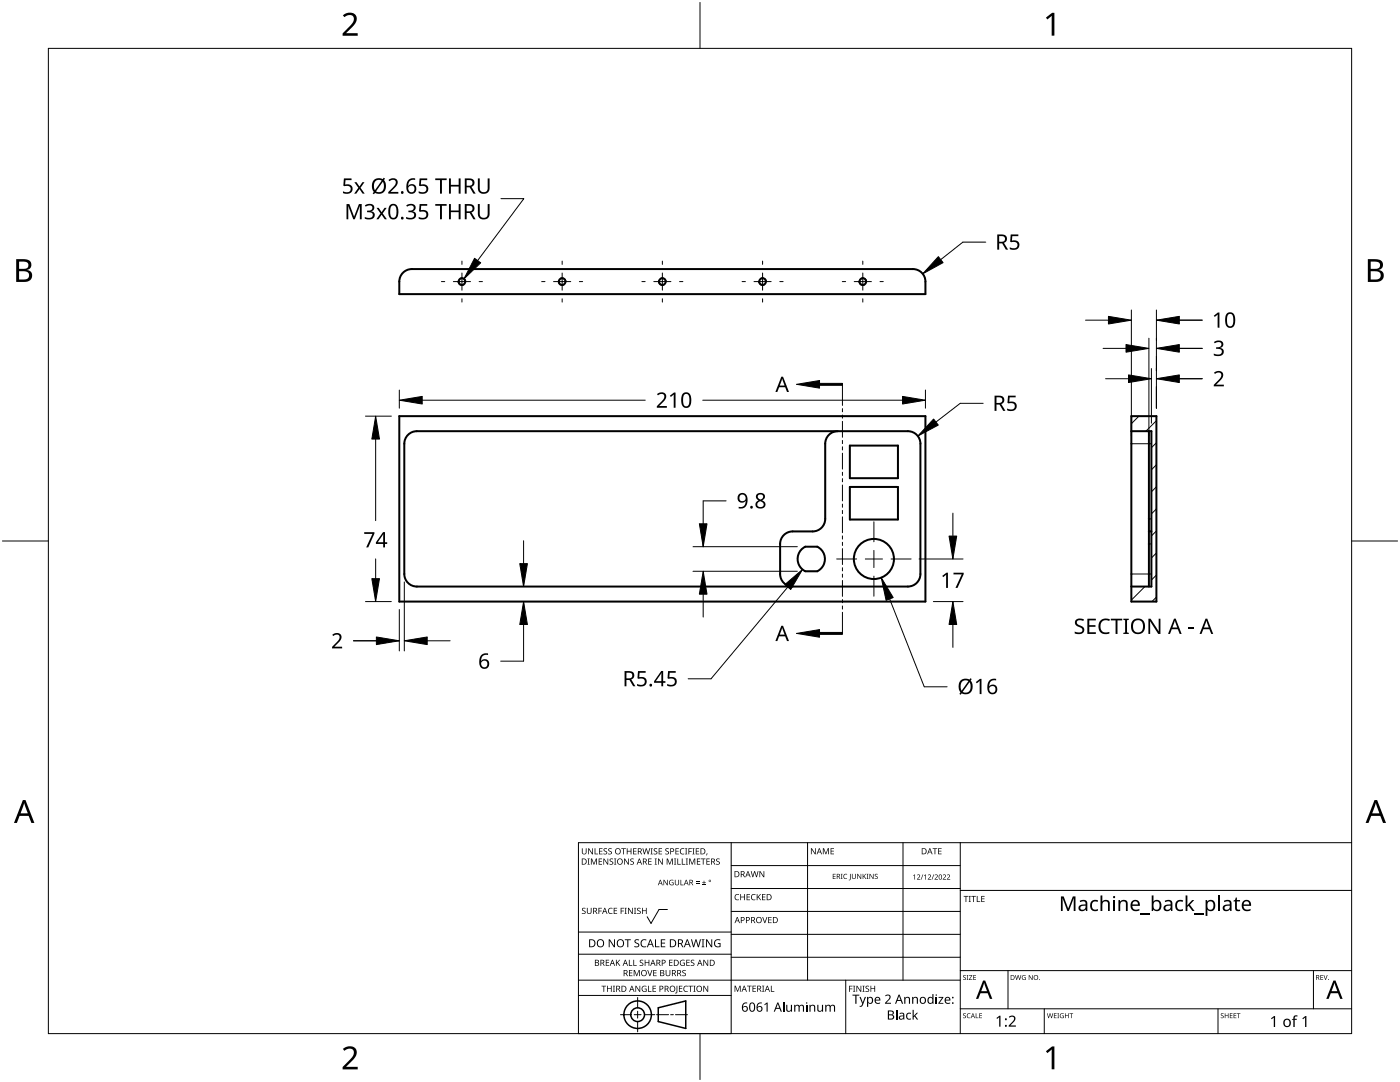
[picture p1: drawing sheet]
<svg xmlns="http://www.w3.org/2000/svg" width="279mm" height="216mm" viewBox="0 0 279 216" stroke-linecap="round" stroke-linejoin="round" font-family="sans-serif">
<g fill="none" stroke="#000" stroke-width=".4">
<path d="M80.2 54.6a2.5 2.5 0 0 1 2-.9h100a2.5 2.5 0 0 1 2.5 2.5v2.5h-105l.1-3.1zM79.7 83h105v37h-105zM81.2 87a2.5 2.5 0 0 1 2-1h98a2.5 2.5 0 0 1 2.5 2.5v26a2.5 2.5 0 0 1-2.5 2.5h-98a2.5 2.5 0 0 1-2.5-2.5v-26l.1-.5zM167.2 86a2.5 2.5 0 0 0-2.5 2.5v15a2.5 2.5 0 0 1-2.5 2.5h-4a2.5 2.5 0 0 0-2.5 2.5v6a2.5 2.5 0 0 0 2.5 2.5M169.6 88.9h9.6v6.5h-9.6zM169.6 97.2h9.6v6.5h-9.6zM225.8 86h4v31h-4M225.8 83h5v37h-5zM229.3 86v31M160.2 109.4l.5-.3h2.4a2.72 2.72 0 0 1 1.5 2.4 2.72 2.72 0 0 1-1.5 2.5h-2.4a2.73 2.73 0 0 1-.5-4.6zM229.3 106h.5"/>
<circle cx="92.2" cy="56.2" r=".66"/>
<circle cx="112.2" cy="56.2" r=".66"/>
<circle cx="132.2" cy="56.2" r=".66"/>
<circle cx="152.2" cy="56.2" r=".66"/>
<circle cx="172.2" cy="56.2" r=".66"/>
<circle cx="174.4" cy="111.5" r="4"/>
</g>
<path d="M91.4 56.2a.75 .75 0 0 0 1.2 .6M91.8 55.5a.75 .75 0 0 1 1.1 .7M111.4 56.2a.75 .75 0 0 0 1.2 .6M111.8 55.5a.75 .75 0 0 1 1.1 .7M131.4 56.2a.75 .75 0 0 0 1.2 .6M131.8 55.5a.75 .75 0 0 1 1.1 .7M151.4 56.2a.75 .75 0 0 0 1.2 .6M151.8 55.5a.75 .75 0 0 1 1.1 .7M171.4 56.2a.75 .75 0 0 0 1.2 .6M171.8 55.5a.75 .75 0 0 1 1.1 .7" fill="none" stroke="#000" stroke-width=".2"/>
<path d="M227.3 83l-1.5 1.5M230.8 83.9l-2.1 2.1M230.8 88.3l-1 1M230.8 92.7l-1 1M230.8 97.1l-1 1M228.5 117l-2.7 2.7M230.8 101.5l-1 1M230.8 105.9l-1 1M230.8 110.3l-1 1M230.8 114.7l-1 1M230.8 119.1l-.9 .9" fill="none" stroke="#000" stroke-width=".2"/>
<path d="M225.8 88.5h4M225.8 114.5h4M229.3 103.5h.5M229.3 108.5h.5" fill="none" stroke="#000" stroke-width=".2"/>
<path d="M9.7 9.7h260v196.5h-260z" fill="none" stroke="#000" stroke-width=".2"/>
<path d="M139.7 .5v9.2M.5 108h9.2M269.7 108h9.2M139.7 206.2v9.2" fill="none" stroke="#000" stroke-width=".2"/>
<g fill="#000">
<path d="M68.4 3.1a1.64 1.64 0 0 1 2.8 .4 2.52 2.52 0 0 1-1.2 2.2l-.9 .9h2.3v.5h-3v-.4l1.2-1.2a1.95 1.95 0 0 0 .9-2.2 1.23 1.23 0 0 0-1.8 .1zM208.7 3.5l1.3-.9h.4v4.5h-.5v-4l-.9 .8zM68.4 209.3a1.64 1.64 0 0 1 2.8 .4 2.52 2.52 0 0 1-1.2 2.2l-.9 1h2.3v.5h-3v-.5l1.2-1.2a1.95 1.95 0 0 0 .9-2.1 1.23 1.23 0 0 0-1.8 .1zM208.7 209.8l1.3-1h.4v4.6h-.5v-4l-.9 .7z"/>
<path d="M3.2 51.7h1.3a1.28 1.28 0 0 1 1.7 1.3 1.04 1.04 0 0 1-.8 .9 1.23 1.23 0 0 1 1 1.5 1.23 1.23 0 0 1-1.6 .9h-1.6zM3.8 54.1v1.7h.9a.86 .86 0 0 0 1.1-.9 .86 .86 0 0 0-1.1-.8zM3.8 52.2v1.4h.8a.78 .78 0 0 0 1.1-.7 .78 .78 0 0 0-1.1-.7z"/>
<path d="M273 51.7h1.3a1.28 1.28 0 0 1 1.7 1.3 1.04 1.04 0 0 1-.9 .9 1.23 1.23 0 0 1 1 1.5 1.23 1.23 0 0 1-1.5 .9h-1.6zM273.6 54.1v1.7h.9a.86 .86 0 0 0 1.1-.9 .86 .86 0 0 0-1.2-.8zM273.6 52.2v1.4h.8a.78 .78 0 0 0 1-.7 .78 .78 0 0 0-1.1-.7z"/>
<path d="M4.6 159.6h.5l1.8 4.6h-.6l-.6-1.4h-1.8l-.5 1.4h-.6zM4.8 160.2l-.7 2.1h1.4z"/>
<path d="M274.3 159.6h.5l1.8 4.6h-.6l-.5-1.4h-1.8l-.6 1.4h-.6zM274.6 160.2l-.7 2.1h1.4z"/>
</g>
<g fill="none" stroke="#000" stroke-width=".2">
<path d="M145.9 168.1v38.1h-30.5v-38.1h154.3M145.9 172.7h45.7M145.9 177.3h45.7M161.2 168.1v27.5M180.2 168.1v27.5M191.6 168.1v38.1M191.6 177.7h78.1M115.4 198.6h30.5M115.4 195.6h76.2M115.4 190.4h30.5M115.4 186h30.5M127.3 199v2.1"/>
<path d="M133.2 181.5h-1.7l-1.6 2.8-.7-1.4M145.9 181.9h45.7M145.9 186.4h45.7M145.9 191h45.7M168.8 195.6v10.6M191.6 193.7h78.1M201.2 193.7v7.6M262.1 193.7v7.6M123.8 202.5h2.1M126.6 202.5h1.3M127.3 201.8v1.4M127.3 203.8v2.1"/>
<path d="M128.6 202.5h2.1M131 202.5h2.4M133.8 202.5h.6M134.8 202.5h2.4M191.6 201.3h78.1M208.4 201.3v4.9M243.1 201.3v4.9"/>
</g>
<g fill="#000">
<path d="M116.1 169.3h.2v.8a.32 .32 0 0 0 .3 .3 .32 .32 0 0 0 .3-.3v-.8h.2v.8a.47 .47 0 0 1-.5 .4 .47 .47 0 0 1-.5-.5zM117.3 171.3h.4l-.1 .1v1l.1 .1h-.4l.1-.1v-1zM117.4 169.3h.2l.6 1v-1h.1v1.2h-.1l-.7-1v1h-.1zM117.9 171.3h.3l.3 1 .4-1h.2v1.2h-.1v-1l-.4 1h-.1l-.4-1v1h-.2zM118.7 169.3h.1v1h.6v.2h-.7zM119.5 171.3h.7v.1h-.6v.4h.5v.2h-.5v.4h.6v.1h-.7zM119.6 169.3h.6v.1h-.5v.4h.5v.1h-.5v.4h.5v.2h-.6zM120.5 169.4l.4-.1h.3l-.1 .1a.25 .25 0 0 0-.4-.1 .25 .25 0 0 0 0 .4 .4 .4 0 0 1 .5 .3 .4 .4 0 0 1-.3 .5 .4 .4 0 0 1-.5-.2h.2a.27 .27 0 0 0 .4-.1 .27 .27 0 0 0-.3-.3l-.2-.2zM120.4 171.3h.2l.6 1v-1h.2v1.2h-.2l-.6-1v1h-.2zM121.4 169.4l.5-.1h.2v.1a.25 .25 0 0 0-.4-.1 .25 .25 0 0 0 0 .4 .4 .4 0 0 1 .4 .3 .4 .4 0 0 1-.2 .5 .4 .4 0 0 1-.5-.2h.1a.27 .27 0 0 0 .5-.1 .27 .27 0 0 0-.4-.3l-.2-.2zM121.7 171.4l.4-.1 .3 .1-.1 .1a.25 .25 0 0 0-.4-.1 .25 .25 0 0 0 0 .4 .4 .4 0 0 1 .5 .3 .4 .4 0 0 1-.3 .5 .4 .4 0 0 1-.5-.3l.2 .1a.27 .27 0 0 0 .4-.2 .27 .27 0 0 0-.3-.3l-.2-.2zM122.5 171.3h.5l-.2 .1v1l.2 .1h-.5l.2-.1v-1z"/>
<path d="M124 169.3h.9v.1h-.4v1.1h-.1v-1.1h-.4zM124.6 171.3h.1l.7 1v-1h.1v1.2h-.2l-.6-1v1h-.1zM125.1 169.3h.1v.5h.7v-.5h.1v1.2h-.1v-.6h-.7v.6h-.1zM125.8 171.4l.5-.1 .2 .1v.1a.25 .25 0 0 0-.4-.1 .25 .25 0 0 0 0 .4 .4 .4 0 0 1 .4 .3 .4 .4 0 0 1-.2 .5 .4 .4 0 0 1-.5-.3l.1 .1a.27 .27 0 0 0 .5-.2 .27 .27 0 0 0-.4-.3l-.2-.2zM126.4 169.3h.6v.1h-.5v.4h.5v.1h-.5v.4h.5v.2h-.6zM128.2 169.3h.2l.2 1 .3-1h.2l.2 1 .3-1h.1l-.3 1.2h-.1l-.3-1.1-.3 1.1h-.2zM129.4 171.3h.6v.1h-.5v.4h.5v.2h-.5v.4h.5v.1h-.6zM129.8 169.3h.5l-.2 .1v1l.2 .1h-.5l.2-.1v-1zM130.7 171.3h.4l-.1 .1v1l.1 .1h-.4l.1-.1v-1zM130.5 169.4l.4-.1h.3l-.1 .1a.25 .25 0 0 0-.4-.1 .25 .25 0 0 0 0 .4 .4 .4 0 0 1 .5 .3 .4 .4 0 0 1-.3 .5 .4 .4 0 0 1-.5-.2h.2a.27 .27 0 0 0 .4-.1 .27 .27 0 0 0-.3-.3l-.2-.2zM131.4 169.3h.7v.1h-.5v.4h.5v.1h-.5v.4h.5v.2h-.7zM131.3 171.3h.2l.7 1-.1-1h.2v1.2h-.2l-.6-1v1h-.2z"/>
<path d="M132.4 175.6h.2l.6 .9v-.9h.1v1h-.2l-.6-.9v.9h-.1zM132.8 169.4l.4-.1h.3l-.1 .1a.25 .25 0 0 0-.3-.1 .25 .25 0 0 0 0 .4 .4 .4 0 0 1 .4 .3 .4 .4 0 0 1-.3 .5 .4 .4 0 0 1-.4-.2h.1a.27 .27 0 0 0 .5-.1 .27 .27 0 0 0-.4-.3l-.2-.2zM133.1 171.3h.2l.4 1 .4-1h.2v1.2h-.2v-1l-.4 1h-.1l-.4-1v1h-.1zM133.7 175.7l.5-.2 .2 .1v.1a.45 .45 0 0 0-.7 .4 .45 .45 0 0 0 .6 .4v-.3h-.2v-.1h.3v.5a.6 .6 0 0 1-.8-.1 .6 .6 0 0 1 .1-.8zM134.5 171.3h.4l-.1 .1v1l.1 .1h-.4l.2-.1v-1zM135.2 171.3h.1v1.1h.6v.1h-.7zM134.8 169.3h.7v.1h-.6v.4h.5v.1h-.5v.4h.6v.2h-.7zM134.7 175.6h.1v.7a.28 .28 0 0 0 .3 .2 .28 .28 0 0 0 .3-.2v-.7h.1v.7a.42 .42 0 0 1-.4 .4 .42 .42 0 0 1-.4-.4zM135.8 175.6h.1v.9h.5v.1h-.6zM136.1 171.3h.1v1.1h.6v.1h-.7zM135.8 169.4l.5-.2 .3 .1-.1 .1a.49 .49 0 0 0-.7 .5 .49 .49 0 0 0 .8 .4 .52 .52 0 0 1-.7 .1 .52 .52 0 0 1-.2-.6zM136.7 169.3h.5l-.2 .1v1l.2 .1h-.5l.2-.1v-1z"/>
<path d="M136.9 171.3h.4l-.1 .1v1l.1 .1h-.4l.1-.1v-1zM137.4 169.3h.7v.1h-.6v.4h.5v.2h-.5v.5h-.1zM137.5 171.3h.3l.3 1 .4-1h.3v1.2h-.2v-1l-.4 1h-.1l-.4-1v1h-.2zM138.2 169.3h.4l-.1 .1v1l.1 .1h-.4l.1-.1v-1zM138.9 176.2h.7v.1h-.7zM138.9 175.9h.7v.1h-.7zM138.9 169.3h.6v.1h-.5v.4h.5v.1h-.5v.4h.5v.2h-.6zM139.1 171.3h.7v.1h-.6v.4h.5v.2h-.5v.4h.6v.1h-.7zM140.1 176.5h.8v.1h-.8zM139.9 171.3h.9v.1h-.4v1.1h-.1v-1.1h-.4zM140.4 175.7h.2v.3h.3v.2h-.3v.3h-.2v-.3h-.3v-.2h.3zM141 170.3h.2l-.3 .4z"/>
<path d="M141 171.3h.7v.1h-.6v.4h.5v.2h-.5v.4h.6v.1h-.7zM143 171.4l.4-.1 .2 .1v.1a.25 .25 0 0 0-.4-.1 .25 .25 0 0 0 0 .4 .4 .4 0 0 1 .5 .3 .4 .4 0 0 1-.3 .5 .4 .4 0 0 1-.5-.3l.2 .1a.27 .27 0 0 0 .4-.2 .27 .27 0 0 0-.3-.3l-.3-.2zM146.8 178.6l.4-.2 .3 .1v.1a.49 .49 0 0 0-.7 .4 .49 .49 0 0 0 .7 .5 .52 .52 0 0 1-.7 0 .52 .52 0 0 1-.2-.6zM147.7 178.4h.2v.5h.6v-.5h.2v1.2h-.2v-.5h-.6v.5h-.2zM149 178.4h.7v.1h-.5v.4h.4v.2h-.4v.4h.5v.1h-.7zM150 178.6l.5-.2 .3 .1-.1 .1a.49 .49 0 0 0-.7 .4 .49 .49 0 0 0 .8 .5 .52 .52 0 0 1-.7 0 .52 .52 0 0 1-.2-.6zM149.8 173.8h.2l.2 1.1 .3-1.1h.2l.3 1.1 .2-1.1h.2l-.3 1.2h-.2l-.3-1-.3 1h-.1zM151 178.4h.2v.6l.5-.6h.2l-.5 .5 .5 .7h-.2l-.4-.6-.1 .6h-.2zM151.6 173.8h.1l.7 1v-1h.1v1.2h-.2l-.6-1v1h-.1zM152.1 178.4h.7v.1h-.6v.4h.5v.2h-.5v.4h.6v.1h-.7zM161.8 169.3h.2l.7 1v-1h.1v1.2h-.2l-.6-1v1h-.2zM164.2 169.3h.2l.4 .9 .4-.9h.2v1.2h-.1v-1.1l-.4 1.1h-.1l-.4-1.1v1.1h-.2z"/>
<path d="M165.8 169.3h.6v.1h-.5v.4h.5v.1h-.5v.4h.5v.2h-.6zM166.2 174.4h.6v.1h-.5v.3h.4v.1h-.4v.4h.5v.1h-.6zM167.8 174.4h.4l-.2 .1v.8l.2 .1h-.4l.1-.1v-.8zM168.4 174.5l.5-.1h.2l-.1 .1a.41 .41 0 0 0-.6 .4 .41 .41 0 0 0 .6 .3 .48 .48 0 0 1-.6 0 .48 .48 0 0 1 0-.7zM169.6 174.4h.2v1l-.4 .3v-.2l.2-.1zM170 174.4h.1v.6a.26 .26 0 0 0 .3 .3 .26 .26 0 0 0 .3-.3v-.6h.1v.6a.39 .39 0 0 1-.4 .4 .39 .39 0 0 1-.4-.4zM171.1 174.4h.1l.6 .8v-.8h.1v1h-.2l-.5-.9v.9h-.1zM172.2 174.4h.1v.5l.6-.5-.4 .4 .4 .6h-.1l-.4-.5-.1 .5h-.1zM173 174.4h.3l-.1 .1v.8l.1 .1h-.3l.1-.1v-.8zM173.5 174.4h.2l.5 .8v-.8h.1v1h-.1l-.6-.9v.9h-.1zM174.6 174.5l.4-.1h.2l-.1 .1a.24 .24 0 0 0-.3-.1 .24 .24 0 0 0-.1 .3 .24 .24 0 0 0 .3 .2 .33 .33 0 0 1 .1 .5 .33 .33 0 0 1-.5 0v-.1a.26 .26 0 0 0 .4 0 .26 .26 0 0 0 0-.3 .26 .26 0 0 0-.3-.1zM182.2 174.7l.4-.2v1h-.1v-.9l-.2 .2z"/>
<path d="M183 174.6a.37 .37 0 0 1 .6 0 .37 .37 0 0 1-.2 .6l-.2 .2h.5v.1h-.7l.3-.4a.27 .27 0 0 0 .2-.3 .27 .27 0 0 0-.3-.2zM184.1 174.5h.2l-.4 1h-.1zM184.4 174.7l.4-.2v1h-.1v-.9l-.2 .2zM185.2 174.6a.37 .37 0 0 1 .6 0 .37 .37 0 0 1-.3 .6l-.2 .2h.5v.1h-.6l.2-.4a.27 .27 0 0 0 .3-.3 .27 .27 0 0 0-.4-.2zM186.3 174.5h.1l-.4 1h-.1zM186.1 169.3h.9v.1h-.3v1.1h-.2v-1.1h-.4zM186.5 174.6a.37 .37 0 0 1 .6 0 .37 .37 0 0 1-.2 .6l-.2 .2h.5v.1h-.7l.3-.4a.27 .27 0 0 0 .3-.3 .27 .27 0 0 0-.4-.2zM187.2 169.3h.7v.1h-.5v.4h.5v.1h-.5v.4h.5v.2h-.7zM188.2 174.6a.37 .37 0 0 1 .6 0 .37 .37 0 0 1-.3 .6l-.2 .2h.5v.1h-.7l.3-.4a.27 .27 0 0 0 .3-.3 .27 .27 0 0 0-.4-.2zM189 174.6a.37 .37 0 0 1 .6 0 .37 .37 0 0 1-.3 .6l-.2 .2h.5v.1h-.6l.2-.4a.27 .27 0 0 0 .3-.3 .27 .27 0 0 0-.4-.2zM192.3 178.8h.9v.1h-.3v1.1h-.2v-1.1h-.4zM193.3 178.8h.5l-.2 .1v1l.2 .1h-.5l.2-.1v-1z"/>
<path d="M193.8 178.8h1v.1h-.4v1.1h-.2v-1.1h-.4zM194.9 178.8h.2v1.1h.5v.1h-.7zM195.8 178.8h.7v.1h-.5v.4h.5v.1h-.5v.5h.5v.1h-.7zM116.2 181.3l.4-.2 .3 .1-.1 .1a.25 .25 0 0 0-.4-.1 .25 .25 0 0 0 0 .4 .4 .4 0 0 1 .5 .3 .4 .4 0 0 1-.3 .5 .4 .4 0 0 1-.5-.2h.2a.27 .27 0 0 0 .4-.1 .27 .27 0 0 0-.3-.3l-.2-.2zM117.1 181.1h.2v.8a.32 .32 0 0 0 .3 .3 .32 .32 0 0 0 .3-.3v-.8h.2v.8a.47 .47 0 0 1-.5 .5 .47 .47 0 0 1-.5-.5zM119.4 181.1h.7v.2h-.5v.4h.5v.1h-.5v.6h-.2zM120 196.7h1v.1h-.4v1.1h-.2v-1.1h-.4zM120.9 191.5h.7v.1h-.6v.4h.5v.2h-.5v.4h.6v.1h-.7zM121.5 181.3l.4-.2 .4 .1-.1 .1a.49 .49 0 0 0-.7 .5 .49 .49 0 0 0 .7 .4 .52 .52 0 0 1-.6 .1 .52 .52 0 0 1-.3-.6zM121.1 196.7h.2v.5h.6v-.5h.2v1.2h-.2v-.6h-.6v.6h-.2zM121.5 187.4h.2l.9 1.3v-1.3h.1v1.6h-.2l-.8-1.3v1.3h-.2zM122.3 196.7h.4l-.1 .1v1l.1 .1h-.4l.2-.1v-1z"/>
<path d="M122.5 181.1h.7v.2h-.6v.4h.5v.1h-.5v.4h.6v.2h-.7zM122.9 191.5h.2v.6l.5-.6h.2l-.5 .5 .5 .7h-.2l-.4-.6-.1 .6h-.2zM123.9 181.1h.6v.2h-.5v.4h.5v.1h-.5v.6h-.1zM124.7 181.1h.4l-.2 .2v.9l.2 .2h-.4l.1-.2v-.9zM124.7 187.4h1.2v.2h-.5v1.4h-.2v-1.4h-.5zM125.5 191.5h.2v1.1h.5v.1h-.7zM125.5 193.6h.7v.1h-.5v.4h.5v.1h-.5v.4h.5v.2h-.7zM125.3 181.1h.2l.7 1.1-.1-1.1h.2v1.3h-.2l-.6-1v1h-.2zM126.4 191.5h.1v1.1h.6v.1h-.7zM126.5 181.1h.5l-.2 .2v.9l.2 .2h-.5l.2-.2v-.9zM126.5 193.6h.2l.4 1 .4-1h.2v1.2h-.2v-1.1l-.4 1.1h-.1l-.4-1.1v1.1h-.1zM126.7 187.6l.3-.2 .6 .1-.2 .1a.33 .33 0 0 0-.6 .2 .33 .33 0 0 0 .4 .4 .47 .47 0 0 1 .4 .6 .47 .47 0 0 1-.7 .2h-.3v-.2h.2a.35 .35 0 0 0 .6-.2 .35 .35 0 0 0-.5-.4l-.3-.2z"/>
<path d="M126.8 196.7h.2l.6 1v-1h.2v1.2h-.2l-.7-1 .1 1h-.2zM127.2 181.3l.4-.2 .3 .1-.1 .1a.25 .25 0 0 0-.4-.1 .25 .25 0 0 0 0 .4 .4 .4 0 0 1 .5 .3 .4 .4 0 0 1-.3 .5 .4 .4 0 0 1-.5-.2h.2a.27 .27 0 0 0 .4-.1 .27 .27 0 0 0-.3-.3l-.2-.2zM127.7 191.6l.4-.1 .3 .1-.1 .1a.25 .25 0 0 0-.3-.1 .25 .25 0 0 0 0 .4 .4 .4 0 0 1 .4 .3 .4 .4 0 0 1-.3 .5 .4 .4 0 0 1-.4-.3l.1 .1a.27 .27 0 0 0 .5-.2 .27 .27 0 0 0-.4-.3l-.2-.2zM128 187.6l.6-.2 .4 .1-.1 .2a.63 .63 0 0 0-.9 .5 .63 .63 0 0 0 1 .6v.2a.83 .83 0 0 1-1.1-.3 .83 .83 0 0 1 .1-1.1zM128.2 196.8l.6-.1 .2 .1v.1a.5 .5 0 0 0-.8 .4 .5 .5 0 0 0 .7 .5v-.4h-.3v-.1h.4v.6a.66 .66 0 0 1-.8-.2 .66 .66 0 0 1 0-.9zM128.1 181.1h.2v.6h.6v-.6h.2v1.3h-.2v-.6h-.6v.6h-.2zM129.2 193.6h.1l.4 1 .3-1h.2l-.4 1.2h-.2zM129.3 196.7h.2v1.1h.5v.1h-.7zM128.7 191.5h.1v.5h.6v-.5h.2v1.2h-.2v-.5h-.6v.5h-.1zM130.7 187.4h.2v1.4h.7v.2h-.9zM130.2 196.7h.7v.1h-.5v.4h.5v.1h-.5v.5h.5v.1h-.7zM130.4 193.6h.6v.1h-.5v.4h.5v.1h-.5v.4h.5v.2h-.6z"/>
<path d="M131.9 187.4h.9v.2h-.7v.5h.6v.2h-.6v.5h.7v.2h-.9zM132.8 193.6h.2v.7a.32 .32 0 0 0 .3 .4 .32 .32 0 0 0 .3-.4v-.7h.2v.7a.47 .47 0 0 1-.5 .5 .47 .47 0 0 1-.5-.5zM133.5 191.5h.7v.1h-.5v.4h.5v.2h-.5v.4h.5v.1h-.7zM135 196.7h.2v1.3l-.1 .2h-.3l-.1-.1 .3-.2zM135.5 196.7h.7v.1h-.5v.4h.4v.1h-.4v.5h.5v.1h-.7zM135.8 191.7l.5-.2 .4 .1-.1 .1a.5 .5 0 0 0-.8 .4 .5 .5 0 0 0 .7 .5v-.4h-.2v-.1h.4v.6a.66 .66 0 0 1-.9-.1 .66 .66 0 0 1 0-.9zM136.2 193.7l.4-.2 .3 .1-.1 .1a.25 .25 0 0 0-.4-.1 .25 .25 0 0 0 0 .4 .4 .4 0 0 1 .5 .3 .4 .4 0 0 1-.3 .5 .4 .4 0 0 1-.5-.2h.2a.27 .27 0 0 0 .5-.1 .27 .27 0 0 0-.4-.3l-.2-.2zM136.5 196.8l.5-.1 .3 .1-.1 .1a.49 .49 0 0 0-.7 .4 .49 .49 0 0 0 .8 .4 .52 .52 0 0 1-.7 .1 .52 .52 0 0 1-.2-.6zM137 191.5h.6v.1h-.5v.4h.5v.2h-.5v.4h.5v.1h-.6zM137.4 196.7h.9v.1h-.4v1.1h-.1v-1.1h-.4zM137.9 191.6l.4-.1 .3 .1-.1 .1a.25 .25 0 0 0-.4-.1 .25 .25 0 0 0 0 .4 .4 .4 0 0 1 .5 .3 .4 .4 0 0 1-.3 .5 .4 .4 0 0 1-.5-.3l.2 .1a.27 .27 0 0 0 .4-.2 .27 .27 0 0 0-.3-.3l-.2-.2zM138.4 196.7h.4l-.1 .1v1l.1 .1h-.4l.1-.1v-1z"/>
<path d="M137.9 187.4h.2l.3 1.4 .4-1.4h.2l.4 1.4 .3-1.4h.2l-.4 1.6h-.2l-.4-1.3-.4 1.3h-.2zM140 187.4h.6l-.2 .2v1.3l.2 .1h-.6l.2-.1v-1.3zM140.4 196.7h.1l.7 1v-1h.1v1.2h-.1l-.7-1v1h-.1zM140.4 191.5h.2l.6 1v-1h.1v1.2h-.1l-.7-1v1h-.1zM140.9 187.4h.2l.9 1.3v-1.3h.1v1.6h-.2l-.8-1.3v1.3h-.2zM142.7 187.6l.7-.2 .4 .1-.1 .2a.65 .65 0 0 0-1 .5 .65 .65 0 0 0 .9 .6v-.4h-.3v-.2h.5v.7a.86 .86 0 0 1-1.1-.1 .86 .86 0 0 1 0-1.2zM146.6 196.7h.2l.4 1 .4-1h.2v1.2h-.1v-1.1l-.4 1.1h-.2l-.4-1.1v1.1h-.1zM149.1 196.7h.9v.1h-.4v1.1h-.1v-1.1h-.4zM150.2 196.7h.7v.1h-.6v.4h.5v.1h-.5v.5h.6v.1h-.7zM152.1 183h.2l.3 1 .4-1h.1l-.4 1.2h-.1zM152.1 196.7h.4l-.1 .1v1l.1 .1h-.4l.1-.1v-1zM153.8 196.7h.2v1.1h.5v.1h-.7z"/>
<path d="M153.3 183h.7v.1h-.5v.4h.5v.1h-.5v.5h.5v.1h-.7zM169.5 196.7h.6v.1h-.5v.5h.5v.1h-.5v.5h-.1zM170.2 196.7h.5l-.2 .1v1l.2 .1h-.5l.2-.1v-1zM171.5 198.9h.3l.4 1.2 .4-1.2h.2l-.7 1.8a.3 .3 0 0 1-.3 .2 .3 .3 0 0 1-.2-.2h.3l.2-.4zM170.9 196.7h.2l.6 1v-1h.2v1.2h-.2l-.6-1v1h-.2zM172.1 196.7h.5l-.2 .1v1l.2 .1h-.5l.2-.1v-1zM172.8 196.8l.4-.1h.2v.2a.25 .25 0 0 0-.4-.1 .25 .25 0 0 0 0 .4 .4 .4 0 0 1 .5 .3 .4 .4 0 0 1-.3 .4 .4 .4 0 0 1-.5-.2l.2 .1a.27 .27 0 0 0 .4-.2 .27 .27 0 0 0-.3-.3l-.3-.2zM173.7 196.7h.2v.5h.6v-.5h.2v1.2h-.2v-.6h-.6v.6h-.2zM192.2 194.7l.4-.1h.2l-.1 .1a.24 .24 0 0 0-.3 0 .24 .24 0 0 0-.1 .3 .24 .24 0 0 0 .4 .1 .31 .31 0 0 1 0 .4 .31 .31 0 0 1-.5-.1 .24 .24 0 0 0 .3 .1 .24 .24 0 0 0 .1-.3l-.4-.3zM192.9 194.6h.4l-.1 .1v.7l.1 .1h-.4l.1-.1v-.7zM193.4 194.6h.6l-.5 .8h.6v.1h-.7l.5-.8h-.5zM194.2 194.6h.6v.1h-.4v.3h.4v.1h-.4v.3h.4v.1h-.6z"/>
<path d="M202.6 194.6h.1l.2 .8 .2-.8h.2l.2 .8 .2-.8h.1l-.2 .9h-.2l-.2-.8-.2 .8h-.2zM204 194.7l.4-.1h.3l-.1 .1a.4 .4 0 0 0-.6 .4 .4 .4 0 0 0 .6 .3v-.3l-.2-.1h.3v.5a.53 .53 0 0 1-.7-.1 .53 .53 0 0 1 0-.7zM205.3 194.6h.1l.6 .8v-.8h.1v.9h-.2l-.5-.8v.8h-.1zM211.7 178.9h.6l.9 2.4 .9-2.4h.5v2.9h-.3v-2.6l-1 2.6h-.3l-.9-2.6v2.6h-.4zM217.8 179.9l.4-.3h.5l.5 .1-.2 .3a.8 .8 0 0 0-1.1 .7 .8 .8 0 0 0 1.1 .7h.1v.3a1.1 1.1 0 0 1-1.3-.2 1.1 1.1 0 0 1-.2-1.3zM219.6 178.7h.4v1.2a.84 .84 0 0 1 .9-.3 .84 .84 0 0 1 .6 .8v1.4h-.4v-1.4a.59 .59 0 0 0-.7-.5 .59 .59 0 0 0-.4 .8v1.1h-.4zM223.2 179.6h.3l.1 .3a.83 .83 0 0 1 .9-.3 .83 .83 0 0 1 .6 .8v1.4h-.4v-1.4a.59 .59 0 0 0-.7-.5 .59 .59 0 0 0-.4 .7v1.2h-.4zM227.7 182.1h1.8v.3h-1.8zM234.8 179.9l.4-.3h.5l.4 .1-.1 .3a.8 .8 0 0 0-1.1 .7 .8 .8 0 0 0 1.1 .7h.1v.3a1.1 1.1 0 0 1-1.3-.2 1.1 1.1 0 0 1-.2-1.3zM236.6 178.7h.4l-.1 2 1-1.1h.4l-.8 .9 .9 1.3h-.4l-.8-1-.2 .2v.8h-.4zM238.4 182.1h1.9v.3h-1.9zM246.6 179.1h.2v.5h.7v.3h-.7v1.2l.2 .4h.5v.3a.67 .67 0 0 1-1-.7v-1.2h-.3v-.2l.3-.1z"/>
<path d="M263.5 194.6h.6v.1h-.5v.3h.4v.1h-.4v.3h.5v.1h-.6zM264.1 194.6h.2l.2 .8 .3-.8h.2l-.4 .9h-.1zM152.5 200.4l.7-.4v1.9h-.2v-1.6l-.4 .3zM156.3 199.9h.2v2h-.2zM156.9 200.5h.2v.9a.37 .37 0 0 0 .5 .3 .37 .37 0 0 0 .2-.5v-.7h.3v1.4h-.2l-.1-.2a.53 .53 0 0 1-.5 .2 .53 .53 0 0 1-.4-.5zM158.5 200.5h.2v.2a.52 .52 0 0 1 .9 0 .49 .49 0 0 1 .5-.2 .49 .49 0 0 1 .4 .5v.9h-.3v-.9a.33 .33 0 0 0-.4-.3 .33 .33 0 0 0-.2 .4v.8h-.2v-.9a.34 .34 0 0 0-.5-.3 .34 .34 0 0 0-.2 .5v.7h-.2zM160.9 200.5h.2v1.4h-.2zM161.5 200.5h.2l.1 .2a.52 .52 0 0 1 .5-.2 .52 .52 0 0 1 .4 .5v.9h-.2v-.9a.37 .37 0 0 0-.5-.3 .37 .37 0 0 0-.2 .5v.7h-.3zM163.1 200.5h.2v.9a.37 .37 0 0 0 .5 .3 .37 .37 0 0 0 .2-.5v-.7h.3v1.4h-.2l-.1-.2a.53 .53 0 0 1-.5 .2 .53 .53 0 0 1-.4-.5zM164.7 200.5h.2v.2a.52 .52 0 0 1 .9 0 .49 .49 0 0 1 .5-.2 .49 .49 0 0 1 .4 .5v.9h-.3v-.9a.33 .33 0 0 0-.4-.3 .33 .33 0 0 0-.2 .4v.8h-.2v-.9a.34 .34 0 0 0-.5-.3 .34 .34 0 0 0-.2 .5v.7h-.2zM170.1 198.5h1.4v.2h-.6v1.6h-.2v-1.6h-.6zM176.6 198.7a.63 .63 0 0 1 1.1-.1 .63 .63 0 0 1-.3 1l-.5 .5h.9v.2h-1.2v-.2l.7-.7a.43 .43 0 0 0 .2-.6 .43 .43 0 0 0-.7 0z"/>
<path d="M178.8 201.5h.2v1.9h-.2zM180.5 198.9h.1l.1 .2a.52 .52 0 0 1 .5-.2 .52 .52 0 0 1 .4 .5v.9h-.2v-.9a.37 .37 0 0 0-.5-.3 .37 .37 0 0 0-.2 .5v.7h-.2zM181 202.2l.6-.1h.2v.2a.5 .5 0 0 0-.7 .5 .5 .5 0 0 0 .7 .4 .45 .45 0 0 1-.4 .3 .45 .45 0 0 1-.4-.2 .92 .92 0 0 1 0-1.1zM182.1 201.5h.2v1.2l.7-.6h.2l-.5 .6 .6 .7h-.3l-.5-.6-.2 .1v.5h-.2zM182 198.9h.2l.1 .2a.52 .52 0 0 1 .5-.2 .52 .52 0 0 1 .4 .5v.9h-.2v-.9a.37 .37 0 0 0-.5-.3 .37 .37 0 0 0-.2 .5v.7h-.3zM186.7 198.9h.3v1.4h-.3zM187.3 198.9h1l-.8 1.2h.8v.2h-1l.7-1.2h-.7zM192.2 202.3l.4-.1h.2l-.1 .1a.24 .24 0 0 0-.3 0 .24 .24 0 0 0-.1 .3 .24 .24 0 0 0 .4 .1 .31 .31 0 0 1 0 .5 .31 .31 0 0 1-.5-.2 .24 .24 0 0 0 .3 .1 .24 .24 0 0 0 .1-.3l-.4-.2zM193.1 202.3l.3-.1h.3l-.1 .1a.39 .39 0 0 0-.5 .4 .39 .39 0 0 0 .5 .3 .46 .46 0 0 1-.6 0 .46 .46 0 0 1 .1-.7zM194.7 202.2h.1v.8h.5v.2h-.6zM195.4 202.2h.6v.1h-.4v.3h.4v.1h-.4v.4h.4v.1h-.6zM198.9 203.1l.5-.4h.3v2.2h-.3v-1.9l-.4 .3z"/>
<path d="M201.3 202.9a.76 .76 0 0 1 1.2 0 .76 .76 0 0 1-.3 1.1l-.6 .6h1.1v.3h-1.4v-.3l.8-.8a.52 .52 0 0 0 .2-.8 .52 .52 0 0 0-.8 .1zM209 202.2h.1l.2 .8 .2-.8h.1l.3 .8 .2-.8h.1l-.3 1h-.1l-.2-.9-.3 .9h-.1zM210.3 202.2h.6v.1h-.4v.3h.3v.1h-.3v.4h.4v.1h-.6zM211 202.2h.4l-.2 .1v.8l.2 .1h-.4l.1-.1v-.8zM211.6 202.3l.7-.1-.1 .1a.4 .4 0 0 0-.6 .4 .4 .4 0 0 0 .6 .3v-.2l-.2-.2h.3v.5a.53 .53 0 0 1-.7-.1 .53 .53 0 0 1 0-.7zM212.5 202.2h.2v.4h.5v-.4h.1v1h-.1v-.5h-.5v.5h-.2zM213.4 202.2h.8v.1h-.3v.9h-.2v-.9h-.3zM243.7 202.3l.3-.1h.2v.1a.24 .24 0 0 0-.3 0 .24 .24 0 0 0-.1 .3 .24 .24 0 0 0 .3 .1 .31 .31 0 0 1 0 .5 .31 .31 0 0 1-.5-.2 .24 .24 0 0 0 .4 .1 .24 .24 0 0 0 0-.3l-.3-.2zM244.4 202.2h.2v.4h.5v-.4h.1v1h-.1v-.5h-.5v.5h-.2zM245.4 202.2h.6v.1h-.4v.3h.4v.1h-.4v.4h.4v.1h-.6zM246.2 202.2h.5v.1h-.4v.3h.4v.1h-.4v.4h.4v.1h-.5zM246.8 202.2h.8v.1h-.3v.9h-.2v-.9h-.3z"/>
<path d="M253.7 203.2l.6-.5h.2v2.2h-.3v-1.9l-.4 .4zM258.2 202.7l.3-.1h.5l-.1 .3-.4-.1-.1 .2v.3h.4v.2h-.4v1.4h-.3v-1.4h-.3l.3-.2zM259.9 203.2l.6-.5h.2v2.2h-.2v-1.9l-.5 .4z"/>
<path d="M116.1 171.3h.4a.61 .61 0 0 1 .6 .6 .61 .61 0 0 1-.6 .6h-.4zM116.3 171.4v1h.1a.48 .48 0 0 0 .5-.5 .48 .48 0 0 0-.4-.5z"/>
<path d="M122.7 169.9a.61 .61 0 0 1 1.2 0 .61 .61 0 0 1-1.2 0zM122.9 169.9a.45 .45 0 0 0 .9 0 .45 .45 0 0 0-.9 0z"/>
<path d="M123.1 171.9a.61 .61 0 0 1 1.2 0 .61 .61 0 0 1-1.2 0zM123.3 171.9a.45 .45 0 0 0 .9 0 .45 .45 0 0 0-.9 0z"/>
<path d="M127.3 169.3h.3a.35 .35 0 0 1 .5 .2 .35 .35 0 0 1-.3 .4l.4 .6h-.2l-.3-.5h-.3v.5h-.1zM127.4 169.4v.4h.2a.23 .23 0 0 0 .3-.2 .23 .23 0 0 0-.3-.2z"/>
<path d="M127.5 171.3h.2l.4 1.2h-.1l-.2-.4h-.4l-.2 .4h-.1zM127.6 171.5l-.2 .5h.4z"/>
<path d="M128.3 171.3h.3a.35 .35 0 0 1 .5 .2 .35 .35 0 0 1-.3 .5l.4 .5h-.2l-.3-.5h-.2v.5h-.2zM128.5 171.4v.5h.1a.23 .23 0 0 0 .3-.2 .23 .23 0 0 0-.3-.3z"/>
<path d="M131.7 175.5h.1l.5 1.1h-.2l-.1-.3h-.4l-.2 .3h-.1zM131.8 175.7l-.2 .5h.3z"/>
<path d="M133.8 169.3h.3a.41 .41 0 0 1 .4 .5 .41 .41 0 0 1-.6 .2v.5h-.1zM133.9 169.4v.5a.29 .29 0 0 0 .5-.3 .29 .29 0 0 0-.5-.2z"/>
<path d="M136.9 175.5h.1l.4 1.1h-.1l-.1-.3h-.5l-.1 .3h-.1zM137 175.7l-.2 .5h.3z"/>
<path d="M137.6 175.6h.3a.31 .31 0 0 1 .4 .2 .31 .31 0 0 1-.2 .4l.3 .4h-.2l-.3-.4h-.2v.4h-.1zM137.7 175.7v.4h.2a.21 .21 0 0 0 .2-.2 .21 .21 0 0 0-.2-.2z"/>
<path d="M139.8 169.3h.4a.61 .61 0 0 1 .6 .6 .61 .61 0 0 1-.7 .6h-.3zM140 169.4v.9h.1a.48 .48 0 0 0 .5-.4 .48 .48 0 0 0-.4-.5z"/>
<path d="M141.4 175.8a.25 .25 0 0 1 .5 0 .25 .25 0 0 1-.5 0zM141.5 175.8a.15 .15 0 0 0 .3 0 .15 .15 0 0 0-.3 0z"/>
<path d="M141.9 171.3h.4a.35 .35 0 0 1 .4 .2 .35 .35 0 0 1-.2 .5l.3 .5h-.2l-.3-.5h-.2v.5h-.2zM142.1 171.4v.5h.2a.23 .23 0 0 0 .2-.2 .23 .23 0 0 0-.3-.3z"/>
<path d="M146.6 173.8h.4a.61 .61 0 0 1 .6 .6 .61 .61 0 0 1-.7 .6h-.3zM146.7 174v.9h.2a.48 .48 0 0 0 .5-.5 .48 .48 0 0 0-.5-.4z"/>
<path d="M147.8 173.8h.4a.35 .35 0 0 1 .4 .3 .35 .35 0 0 1-.2 .4l.3 .5h-.2l-.3-.5h-.2v.5h-.2zM148 174v.4h.2a.23 .23 0 0 0 .3-.2 .23 .23 0 0 0-.3-.2z"/>
<path d="M149.2 173.8h.1l.5 1.2h-.1l-.2-.3h-.5l-.1 .3h-.2zM149.3 174l-.2 .5h.4z"/>
<path d="M153 178.4h.4a.61 .61 0 0 1 .6 .6 .61 .61 0 0 1-.6 .6h-.4zM153.2 178.5v1h.1a.48 .48 0 0 0 .5-.5 .48 .48 0 0 0-.4-.5z"/>
<path d="M163.4 169.2h.2l.5 1.3h-.2l-.2-.4h-.4l-.2 .4h-.1zM163.5 169.4l-.2 .6h.4z"/>
<path d="M167 174.4h.3a.29 .29 0 0 1 .3 .2 .29 .29 0 0 1-.2 .3l.3 .5h-.1l-.3-.4h-.2v.4h-.1zM167.1 174.5v.4h.2a.2 .2 0 0 0 .2-.2 .2 .2 0 0 0-.2-.2z"/>
<path d="M184 169.3h.3a.61 .61 0 0 1 .6 .6 .61 .61 0 0 1-.6 .6h-.3zM184.1 169.4v.9h.2a.48 .48 0 0 0 .5-.4 .48 .48 0 0 0-.5-.5z"/>
<path d="M185.5 169.2h.1l.5 1.3h-.1l-.2-.4h-.5l-.1 .4h-.2zM185.6 169.4l-.2 .6h.4z"/>
<path d="M187.5 174.6h.4l.1 .5a.38 .38 0 0 1-.4 .4 .38 .38 0 0 1-.3-.6zM187.5 174.6v.1a.39 .39 0 0 0-.1 .4 .39 .39 0 0 0 .4 .3 .4 .4 0 0 0 .2-.5 .4 .4 0 0 0-.5-.3z"/>
<path d="M229.8 178.7h.4v1.2a.96 .96 0 0 1 1.2-.2 .96 .96 0 0 1 .4 1.2 .91 .91 0 0 1-.6 .9 .91 .91 0 0 1-1-.3l-.1 .3h-.3zM230.4 180l-.2 .5a.7 .7 0 0 0 .1 .8 .7 .7 0 0 0 .9 .1 .88 .88 0 0 0 .2-.9 .88 .88 0 0 0-.7-.6z"/>
<path d="M118.4 181.1h.3a.35 .35 0 0 1 .4 .3 .35 .35 0 0 1-.2 .4l.3 .6h-.1l-.3-.5h-.3v.5h-.1zM118.5 181.3v.4h.2a.23 .23 0 0 0 .3-.2 .23 .23 0 0 0-.3-.2z"/>
<path d="M118.7 191.5h.4a.31 .31 0 0 1 .4 .2 .31 .31 0 0 1-.2 .4 .33 .33 0 0 1 .3 .4 .33 .33 0 0 1-.4 .2h-.5zM118.9 192.2v.4h.2a.23 .23 0 0 0 .3-.2 .23 .23 0 0 0-.3-.2zM118.9 191.6v.4h.2a.21 .21 0 0 0 .3-.2 .21 .21 0 0 0-.3-.2z"/>
<path d="M117.6 187.4h.5a.79 .79 0 0 1 .7 .8 .79 .79 0 0 1-.8 .8h-.4zM117.8 187.6v1.2h.2a.62 .62 0 0 0 .6-.6 .62 .62 0 0 0-.6-.6z"/>
<path d="M119.8 191.5h.4a.35 .35 0 0 1 .4 .3 .35 .35 0 0 1-.2 .4l.3 .5h-.2l-.3-.5h-.2v.5h-.2zM120 191.6v.5h.2a.23 .23 0 0 0 .3-.2 .23 .23 0 0 0-.3-.3z"/>
<path d="M119.3 187.6a.77 .77 0 0 1 1.1 .1 .77 .77 0 0 1-.2 1.1 .77 .77 0 0 1-1-.2l-.1-.6zM119.5 187.7a.63 .63 0 0 0-.2 .8 .63 .63 0 0 0 .8 .3 .63 .63 0 0 0 .2-.9 .63 .63 0 0 0-.8-.2z"/>
<path d="M120.6 181.1h.2l.4 1.3h-.1l-.2-.4h-.4l-.2 .4h-.1zM120.7 181.3l-.2 .6h.4z"/>
<path d="M122.1 191.5h.2l.5 1.2h-.2l-.1-.3h-.5l-.2 .3h-.1zM122.2 191.7l-.2 .5h.4z"/>
<path d="M123 196.7h.3a.35 .35 0 0 1 .4 .2 .35 .35 0 0 1-.2 .5l.3 .5h-.1l-.3-.5h-.3v.5h-.1zM123.1 196.8v.5h.2a.23 .23 0 0 0 .3-.3 .23 .23 0 0 0-.3-.2z"/>
<path d="M123.3 187.6a.77 .77 0 0 1 1.1 .1 .77 .77 0 0 1-.2 1.1 .77 .77 0 0 1-1.1-.2v-.6zM123.5 187.7a.63 .63 0 0 0-.2 .8 .63 .63 0 0 0 .8 .3 .63 .63 0 0 0 .2-.9 .63 .63 0 0 0-.8-.2z"/>
<path d="M124.5 193.6h.3a.35 .35 0 0 1 .4 .2 .35 .35 0 0 1-.2 .4l.3 .6h-.1l-.3-.5h-.3v.5h-.1zM124.6 193.7v.4h.2a.23 .23 0 0 0 .3-.2 .23 .23 0 0 0-.3-.2z"/>
<path d="M124 196.7h.4a.61 .61 0 0 1 .6 .6 .61 .61 0 0 1-.6 .6h-.4zM124.2 196.8v1h.2a.48 .48 0 0 0 .5-.5 .48 .48 0 0 0-.5-.5z"/>
<path d="M124.7 191.5h.2l.4 1.2h-.1l-.2-.3h-.4l-.2 .3h-.1zM124.8 191.7l-.2 .5h.4z"/>
<path d="M126 196.7h.2l.4 1.2h-.1l-.2-.4h-.4l-.2 .4h-.1zM126.1 196.8l-.2 .6h.4z"/>
<path d="M127.9 194.2a.61 .61 0 0 1 1.2 0 .61 .61 0 0 1-1.2 0zM128.1 194.2a.45 .45 0 0 0 .9 0 .45 .45 0 0 0-.9 0z"/>
<path d="M129.7 187.4h.2l.6 1.6h-.2l-.2-.5h-.6l-.2 .5h-.2zM129.8 187.6l-.3 .7h.5z"/>
<path d="M130.2 191.5h.2l.4 1.2h-.1l-.2-.3h-.4l-.2 .3h-.1zM130.3 191.7l-.2 .5h.4z"/>
<path d="M131 191.5h.3a.35 .35 0 0 1 .5 .3 .35 .35 0 0 1-.3 .4l.4 .5h-.2l-.3-.5h-.2v.5h-.2zM131.2 191.6v.5h.1a.23 .23 0 0 0 .3-.2 .23 .23 0 0 0-.3-.3z"/>
<path d="M131.8 193.6h.3a.31 .31 0 0 1 .4 .1 .31 .31 0 0 1-.2 .4 .33 .33 0 0 1 .3 .4 .33 .33 0 0 1-.4 .3h-.4zM131.9 194.2v.4h.3a.23 .23 0 0 0 .2-.2 .23 .23 0 0 0-.3-.2zM131.9 193.7v.4h.2a.21 .21 0 0 0 .3-.2 .21 .21 0 0 0-.3-.2z"/>
<path d="M131.6 196.7h.3a.41 .41 0 0 1 .5 .5 .41 .41 0 0 1-.6 .2v.5h-.2zM131.8 196.8v.5a.29 .29 0 0 0 .4-.2 .29 .29 0 0 0-.4-.3z"/>
<path d="M132.6 196.7h.4a.35 .35 0 0 1 .4 .2 .35 .35 0 0 1-.2 .5l.3 .5h-.2l-.3-.5h-.2v.5h-.2zM132.8 196.8v.5h.2a.23 .23 0 0 0 .3-.3 .23 .23 0 0 0-.3-.2z"/>
<path d="M132.1 191.5h.3a.41 .41 0 0 1 .4 .5 .41 .41 0 0 1-.6 .3v.4h-.1zM132.2 191.6v.5a.29 .29 0 0 0 .5-.2 .29 .29 0 0 0-.5-.3z"/>
<path d="M134.1 193.6h.3a.35 .35 0 0 1 .5 .2 .35 .35 0 0 1-.3 .4l.4 .6h-.2l-.3-.5h-.2v.5h-.2zM134.3 193.7v.4h.1a.23 .23 0 0 0 .3-.2 .23 .23 0 0 0-.3-.2z"/>
<path d="M133.6 197.3a.61 .61 0 0 1 1.2 0 .61 .61 0 0 1-1.2 0zM133.8 197.3a.45 .45 0 0 0 .9 0 .45 .45 0 0 0-.9 0z"/>
<path d="M133.7 187.4h.5a.79 .79 0 0 1 .7 .8 .79 .79 0 0 1-.8 .8h-.4zM133.9 187.6v1.2h.2a.62 .62 0 0 0 .6-.6 .62 .62 0 0 0-.6-.6z"/>
<path d="M135.2 193.6h.3a.35 .35 0 0 1 .4 .2 .35 .35 0 0 1-.2 .4l.3 .6h-.2l-.2-.5h-.3v.5h-.1zM135.3 193.7v.4h.2a.23 .23 0 0 0 .3-.2 .23 .23 0 0 0-.3-.2z"/>
<path d="M134.5 191.5h.4a.61 .61 0 0 1 .6 .6 .61 .61 0 0 1-.7 .6h-.3zM134.6 191.6v1h.2a.48 .48 0 0 0 .5-.5 .48 .48 0 0 0-.5-.5z"/>
<path d="M135.3 187.4h.4a.45 .45 0 0 1 .6 .3 .45 .45 0 0 1-.3 .6l.4 .7h-.2l-.4-.6h-.3v.6h-.2zM135.5 187.6v.6h.2a.3 .3 0 0 0 .4-.3 .3 .3 0 0 0-.4-.3z"/>
<path d="M137.1 187.4h.2l.6 1.6h-.2l-.2-.5h-.7l-.1 .5h-.2zM137.2 187.6l-.3 .7h.5z"/>
<path d="M139.6 191.5h.1l.5 1.2h-.2l-.1-.3h-.5l-.1 .3h-.2zM139.7 191.7l-.2 .5h.4z"/>
<path d="M138.9 197.3a.61 .61 0 0 1 1.2 0 .61 .61 0 0 1-1.2 0zM139.1 197.3a.45 .45 0 0 0 .9 0 .45 .45 0 0 0-.9 0z"/>
<path d="M141.7 191.5h.3a.61 .61 0 0 1 .6 .6 .61 .61 0 0 1-.6 .6h-.3zM141.8 191.6v1h.2a.48 .48 0 0 0 .5-.5 .48 .48 0 0 0-.5-.5z"/>
<path d="M147.1 183h.1l.5 1.2h-.2l-.1-.4h-.5l-.2 .4h-.1zM147.1 183.1l-.2 .6h.4z"/>
<path d="M147.8 183h.4a.41 .41 0 0 1 .4 .5 .41 .41 0 0 1-.6 .2v.5h-.2zM148 183.1v.5a.29 .29 0 0 0 .5-.2 .29 .29 0 0 0-.5-.3z"/>
<path d="M148.5 196.7h.1l.5 1.2h-.2l-.1-.4h-.5l-.2 .4h-.1zM148.5 196.8l-.2 .6h.4z"/>
<path d="M148.9 183h.3a.41 .41 0 0 1 .4 .5 .41 .41 0 0 1-.6 .2v.5h-.1zM149 183.1v.5a.29 .29 0 0 0 .5-.2 .29 .29 0 0 0-.5-.3z"/>
<path d="M149.9 183h.3a.35 .35 0 0 1 .5 .2 .35 .35 0 0 1-.3 .5l.4 .5h-.2l-.3-.5h-.2v.5h-.2zM150.1 183.1v.5h.1a.23 .23 0 0 0 .3-.3 .23 .23 0 0 0-.3-.2z"/>
<path d="M151.1 196.7h.4a.35 .35 0 0 1 .4 .2 .35 .35 0 0 1-.2 .5l.3 .5h-.2l-.3-.5h-.2v.5h-.2zM151.3 196.8v.5h.2a.23 .23 0 0 0 .2-.3 .23 .23 0 0 0-.2-.2z"/>
<path d="M150.8 183.6a.61 .61 0 0 1 1.2 0 .61 .61 0 0 1-1.2 0zM151.1 183.6a.45 .45 0 0 0 .9 0 .45 .45 0 0 0-.9 0z"/>
<path d="M153.1 196.7h.1l.5 1.2h-.2l-.1-.4h-.5l-.2 .4h-.1zM153.1 196.8l-.2 .6h.4z"/>
<path d="M154.3 183h.3a.61 .61 0 0 1 .6 .6 .61 .61 0 0 1-.6 .6h-.3zM154.4 183.1v1h.2a.48 .48 0 0 0 .5-.5 .48 .48 0 0 0-.5-.5z"/>
<path d="M183.5 199.6a.68 .68 0 0 1 1.3 0 .68 .68 0 0 1-1.3 0zM183.9 199.2a.5 .5 0 0 0-.1 .7 .5 .5 0 0 0 .7 .1l.1-.4a.42 .42 0 0 0-.2-.4 .42 .42 0 0 0-.5 0z"/>
<path d="M196.2 195.7h.4l1.4 3.6h-.4l-.5-1.1h-1.4l-.5 1.1h-.4zM196.4 196.1l-.6 1.7h1.2z"/>
<path d="M201.7 194.6h.3a.49 .49 0 0 1 .5 .5 .49 .49 0 0 1-.5 .4h-.3zM201.8 194.7v.7h.4l.1-.2v-.3z"/>
<path d="M206.2 195.1a.5 .5 0 0 1 1 0 .5 .5 0 0 1-1 0zM206.4 195.1a.36 .36 0 0 0 .7 0 .36 .36 0 0 0-.7 0z"/>
<path d="M215.5 179.7a.9 .9 0 0 1 .9-.2 .9 .9 0 0 1 .6 .8v1.5h-.3v-.3a.71 .71 0 0 1-1.1 .2 .71 .71 0 0 1 0-1.1l1-.1a.51 .51 0 0 0-.1-.6 .51 .51 0 0 0-.6 0l-.3 .1zM215.7 180.9a.47 .47 0 0 0 .2 .7 .47 .47 0 0 0 .6-.3l.1-.6z"/>
<path d="M225.9 179.9a.94 .94 0 0 1 1.1-.2 .94 .94 0 0 1 .5 1.1h-1.5a.83 .83 0 0 0 .5 .7 .83 .83 0 0 0 .9-.1v.3a1.19 1.19 0 0 1-1.6-.3 1.19 1.19 0 0 1 .1-1.5zM226.2 180l-.2 .5h1.1a.54 .54 0 0 0-.3-.6 .54 .54 0 0 0-.6 .1z"/>
<path d="M232.4 179.7a.9 .9 0 0 1 1-.2 .9 .9 0 0 1 .6 .8v1.5h-.3l-.1-.3a.71 .71 0 0 1-1.1 .2 .71 .71 0 0 1 .1-1.1l1-.1a.51 .51 0 0 0-.2-.6 .51 .51 0 0 0-.6 0l-.2 .1zM232.7 180.9a.47 .47 0 0 0 .2 .7 .47 .47 0 0 0 .6-.3l.1-.6z"/>
<path d="M240.6 179.6h.3v.3a.95 .95 0 0 1 1.3-.2 .95 .95 0 0 1 .3 1.2 .9 .9 0 0 1-.6 .9 .9 .9 0 0 1-1-.3l.1 1.3h-.4zM241.1 180l-.1 .4a.7 .7 0 0 0 .1 .9 .7 .7 0 0 0 .8 .1 .85 .85 0 0 0 .3-1 .85 .85 0 0 0-.9-.5z"/>
<path d="M244.2 179.7a.9 .9 0 0 1 1-.2 .9 .9 0 0 1 .6 .8v1.5h-.3l-.1-.3a.71 .71 0 0 1-1.1 .2 .71 .71 0 0 1 .1-1.1l1-.1a.51 .51 0 0 0-.2-.6 .51 .51 0 0 0-.6 0l-.2 .1zM244.5 180.9a.47 .47 0 0 0 .2 .7 .47 .47 0 0 0 .6-.3l.1-.6z"/>
<path d="M248.1 179.9a.94 .94 0 0 1 1.1-.2 .94 .94 0 0 1 .5 1.1h-1.5a.83 .83 0 0 0 .5 .7 .83 .83 0 0 0 .9-.1v.3a1.19 1.19 0 0 1-1.6-.3 1.19 1.19 0 0 1 .1-1.5zM248.4 180l-.2 .5h1.1a.54 .54 0 0 0-.3-.6 .54 .54 0 0 0-.6 .1z"/>
<path d="M262.7 194.6h.2a.28 .28 0 0 1 .4 .1 .28 .28 0 0 1-.2 .4l.3 .4h-.2l-.2-.4h-.2v.4h-.1zM262.8 194.7v.3h.1a.19 .19 0 0 0 .3-.2 .19 .19 0 0 0-.3-.1z"/>
<path d="M266.1 195.7h.4l1.4 3.6h-.4l-.5-1.1h-1.4l-.4 1.1h-.5zM266.3 196.1l-.6 1.7h1.2z"/>
<path d="M148.3 200.2l.3-.1a.31 .31 0 0 1 .5 .1l-.6 .1-.2 .6a.58 .58 0 0 1 .9 .2 .58 .58 0 0 1-.3 .8 .58 .58 0 0 1-.8-.5v-.7zM148.3 201.3a.4 .4 0 0 0 .8 0 .4 .4 0 0 0-.8 0z"/>
<path d="M149.7 200.2a.66 .66 0 0 1 .8 0 .66 .66 0 0 1 .2 .8 .66 .66 0 0 1-.6 .9 .66 .66 0 0 1-.6-.9zM149.9 200.3a1 1 0 0 0 .2 1.4 .92 .92 0 0 0 0-1.5z"/>
<path d="M151.2 200.2l.3-.1a.31 .31 0 0 1 .5 .1l-.5 .1-.3 .6a.58 .58 0 0 1 .9 .2 .58 .58 0 0 1-.3 .8 .58 .58 0 0 1-.8-.5v-.7zM151.2 201.3a.4 .4 0 0 0 .8 0 .4 .4 0 0 0-.8 0z"/>
<path d="M155.1 200h.2l.7 1.9h-.2l-.2-.6h-.7l-.3 .6h-.2zM155.2 200.3l-.3 .8h.6z"/>
<path d="M173 198.9h.2l.1 .2a.63 .63 0 0 1 .8 .1 .63 .63 0 0 1 0 .8 .63 .63 0 0 1-.9 .1l.1 .8h-.3zM173.4 199.2a.49 .49 0 0 0-.1 .7 .49 .49 0 0 0 .6 .1 .49 .49 0 0 0 .1-.7 .49 .49 0 0 0-.6-.1z"/>
<path d="M174.7 199.1a.59 .59 0 0 1 .7-.1 .59 .59 0 0 1 .3 .7h-.9a.52 .52 0 0 0 .3 .4 .52 .52 0 0 0 .5-.1v.2a.74 .74 0 0 1-.9-.1 .74 .74 0 0 1 0-1zM174.9 199.2l-.1 .3h.7l-.2-.4z"/>
<path d="M177.2 201.6h.5a.47 .47 0 0 1 .7 .3 .47 .47 0 0 1-.3 .6 .49 .49 0 0 1 .4 .6 .49 .49 0 0 1-.7 .3h-.6zM177.4 202.6v.7h.4a.34 .34 0 0 0 .4-.4 .34 .34 0 0 0-.4-.3zM177.4 201.8v.6h.4a.31 .31 0 0 0 .4-.3 .31 .31 0 0 0-.5-.3z"/>
<path d="M179.3 198.5h.2l.7 1.8h-.2l-.2-.6h-.7l-.3 .6h-.2zM179.4 198.7l-.3 .8h.6z"/>
<path d="M179.5 202.2l.4-.1a.45 .45 0 0 1 .6 .4v.9h-.2v-.1a.46 .46 0 0 1-.6 .2 .46 .46 0 0 1-.3-.6 .46 .46 0 0 1 .6-.3h.3l-.1-.3h-.6zM179.7 202.9a.32 .32 0 0 0 .3 .5 .32 .32 0 0 0 .3-.5v-.1z"/>
<path d="M185.3 199l.4-.1 .4 .2v-.7h.2v1.9h-.2v-.2a.62 .62 0 0 1-.9 .1 .62 .62 0 0 1-.1-.9zM185.5 199.2a.5 .5 0 0 0-.2 .6 .5 .5 0 0 0 .7 .2 .51 .51 0 0 0 .1-.6 .51 .51 0 0 0-.6-.2z"/>
<path d="M188.7 199.1a.59 .59 0 0 1 .7-.1 .59 .59 0 0 1 .3 .7h-1a.52 .52 0 0 0 .4 .4 .52 .52 0 0 0 .5-.1v.2a.74 .74 0 0 1-1-.1 .74 .74 0 0 1 .1-1zM188.9 199.2l-.2 .3h.7l-.1-.4z"/>
<path d="M194.1 202.2l.5 1-.3-.3h-.3l-.3 .3zM194.2 202.3l-.2 .4h.3z"/>
<path d="M256.3 203.5a.81 .81 0 0 1 1.2 .1 .81 .81 0 0 1-.2 1.1 .81 .81 0 0 1-1.1-.2l-.1-.6zM256.6 203.6a.6 .6 0 0 0-.2 .8 .6 .6 0 0 0 .8 .2l.1-.2a.56 .56 0 0 0 0-.7 .56 .56 0 0 0-.7-.1z"/>
<circle cx="222.4" cy="179" r=".22"/>
<circle cx="186.9" cy="198.6" r=".14"/>
<circle cx="190.2" cy="199.1" r=".17"/>
<circle cx="207.5" cy="195.5" r=".09"/>
<circle cx="265.1" cy="195.5" r=".09"/>
<circle cx="161" cy="200.1" r=".14"/>
<circle cx="190.2" cy="200.2" r=".16"/>
<circle cx="200.8" cy="204.7" r=".2"/>
<circle cx="200.8" cy="203.4" r=".2"/>
</g>
<g fill="none" stroke="#000" stroke-width=".3">
<path d="M131.4 201.1l5.5-1.4v5.5l-5.5-1.4z"/>
<circle cx="127.3" cy="202.5" r="1.37"/>
<circle cx="127.3" cy="202.5" r="2.74"/>
</g>
<path d="M222.3 179.6v2.2M243.3 178.7v3.1" fill="none" stroke="#000" stroke-width=".36"/>
<g fill="none" stroke="#000" stroke-width=".2">
<path d="M88.1 56.2h.7M90.5 56.2h3.4M92.2 52.1v.7M92.2 54.5v3.4M92.2 59.6v.7M95.6 56.2h.7M108.1 56.2h.7M110.5 56.2h3.4M112.2 52.1v.7M112.2 54.5v3.4M112.2 59.6v.7M115.6 56.2h.7"/>
<path d="M128.1 56.2h.7M130.5 56.2h3.4M132.2 52.1v.7M132.2 54.5v3.4M132.2 59.6v.7M135.6 56.2h.7M148.1 56.2h.7M150.5 56.2h3.4M152.2 52.1v.7M152.2 54.5v3.4M152.2 59.6v.7M155.6 56.2h.7"/>
<path d="M168.1 56.2h.7M170.5 56.2h3.4M172.2 52.1v.7M172.2 54.5v3.4M172.2 59.6v.7M175.6 56.2h.7M167 111.5h4M172.7 111.5h3.4M174.4 104.1v4M174.4 109.8v3.5M174.4 115v4M177.8 111.5h4"/>
</g>
<g fill="none" stroke="#000" stroke-width=".2">
<path d="M196.7 48.3h-4.5l-4.5 3.5M79.7 77.8v3.7M84.3 79.9h44.5M140.2 79.9h39.9M184.7 77.8v3.7M216.6 63.9h4.6M220.1 69.5h4.6M220.6 75.6h4.6M225.8 61.9v25.1M229.3 67.5v19.5M229.8 73.5v11M230.8 61.9v19.6"/>
<path d="M230.8 75.6h9.1M230.8 69.5h9.1M230.8 63.9h9.1M72.9 83h5.2M75 87.6v16.3M144.9 99.9h-4.6v9.2M196.2 80.5h-4.6l-4.8 3.7M75 111.5v4M80.7 116.1v13.8M102.5 117h.4M104.5 107.9v4.6M138.3 109.1h20.8"/>
<path d="M138.3 114h20.8M140.3 118.6v4.5M157.2 117.1l-15.3 18.3h-4.6M177.5 119.5l7 17.5h4.5M183.4 111.5h8.8M190.2 102.4v4.6M70.5 127.9h9.2M72.9 120h5.2M79.7 121.6v8.3M85.3 127.9h4.5M102.5 120h.4M104.5 120v11.9h-4.6"/>
<path d="M186.3 120h5.9M190.2 124.6v4.6"/>
</g>
<g fill="#000" stroke="#000" stroke-width=".2">
<path d="M187.3 51.2l.9 1.2-4 2.2zM180.1 79.1l4.6 .8-4.6 .7zM221.2 63.1l4.6 .8-4.6 .7zM224.7 68.8l4.6 .7-4.6 .8zM225.2 74.8l4.6 .8-4.6 .7zM230.8 75.6l4.6-.8v1.5zM230.8 69.5l4.6-.7v1.5zM230.8 63.9l4.6-.8v1.5zM75 83l.7 4.6h-1.5zM79.7 79.9l4.6-.8v1.5zM186.3 83.6l1 1.2-4.1 2.2zM74.2 115.5h1.5l-.7 4.5z"/>
<path d="M103.7 112.5h1.6l-.8 4.5zM140.3 114l.8 4.6h-1.5zM139.6 104.5h1.5l-.8 4.6zM156.6 116.6l3.6-3-2.4 4zM175.9 115.3l2.4 3.9-1.5 .6zM189.4 107h1.5l-.7 4.5zM75.1 127.1l4.6 .8-4.6 .7zM80.7 127.9l4.6-.8v1.5zM104.5 120l.8 4.6h-1.6zM190.2 120l.7 4.6h-1.5z"/>
</g>
<g fill="#000">
<path d="M68.6 35.6h1.6v.3h-1.2l-.1 .9a1.02 1.02 0 0 1 1.5 .9 1.02 1.02 0 0 1-1.4 1l-.6-.2v-.3a.88 .88 0 0 0 1 .2 .88 .88 0 0 0 .6-.8 .85 .85 0 0 0-1.3-.4l-.2-.2zM70.7 36.4h.5l.5 .8 .6-.8h.4l-.7 1.1 .8 1.1h-.4l-.7-.9-.6 .9h-.4l.8-1.1zM77.5 35.9a1.01 1.01 0 0 1 1.2-.4 1.01 1.01 0 0 1 .7 1.1l-.3 .5-1.1 1.2h1.5v.3h-2v-.3l1.1-1.1a.72 .72 0 0 0 .4-.7 .72 .72 0 0 0-.4-.6l-.9 .3zM83.7 35.6h1.6v.3h-1.2l-.1 .9a1.02 1.02 0 0 1 1.5 .9 1.02 1.02 0 0 1-1.4 1l-.5-.2v-.3a.88 .88 0 0 0 .9 .2 .88 .88 0 0 0 .6-.8 .85 .85 0 0 0-1.3-.4l-.2-.2zM86.9 35.6h2.2v.3h-.9v2.7h-.4v-2.7h-.9zM89.6 35.6h.4v1.3h1.5v-1.3h.4v3h-.4v-1.4h-1.5v1.4h-.4zM95.4 35.6h.4v2a.79 .79 0 0 0 .7 .7 .79 .79 0 0 0 .8-.7v-2h.4v2a1.17 1.17 0 0 1-1.2 1.1 1.17 1.17 0 0 1-1.1-1.1zM69.2 40.7h.5l1 2.5 .9-2.5h.6v3.1h-.4v-2.7l-1 2.7h-.3l-1-2.7v2.7h-.3zM72.8 41a1.06 1.06 0 0 1 1.1-.4 1.06 1.06 0 0 1 .8 1l-.3 .4-.3 .2a.82 .82 0 0 1 .7 .9 .82 .82 0 0 1-.9 .7l-1.1-.2v-.3a1.08 1.08 0 0 0 1.6-.3 .62 .62 0 0 0-.8-.7h-.3v-.3a.7 .7 0 0 0 .7 0 .7 .7 0 0 0 .3-.7 .89 .89 0 0 0-1.3-.1zM75.1 41.5h.5l.6 .8 .5-.8h.5l-.8 1.1 .8 1.2h-.4l-.6-1-.7 1h-.4l.8-1.2zM81.1 41a1.06 1.06 0 0 1 1.1-.4 1.06 1.06 0 0 1 .7 1l-.2 .4-.4 .2a.82 .82 0 0 1 .8 .9 .82 .82 0 0 1-1 .7l-1.1-.2v-.3a1.08 1.08 0 0 0 1.6-.3 .62 .62 0 0 0-.8-.7h-.3v-.3a.7 .7 0 0 0 .8 0 .7 .7 0 0 0 .2-.7 .89 .89 0 0 0-1.3-.1zM83.7 40.7h1.6v.4h-1.2l-.1 .8a1.02 1.02 0 0 1 1.5 .9 1.02 1.02 0 0 1-1.4 1l-.5-.2v-.3a.88 .88 0 0 0 .9 .2 .88 .88 0 0 0 .6-.8 .85 .85 0 0 0-1.3-.4l-.2-.2z"/>
<path d="M86.9 40.7h2.2v.4h-.9v2.7h-.4v-2.7h-.9zM89.6 40.7h.4v1.3h1.5v-1.3h.4v3.1h-.4v-1.5h-1.5v1.5h-.4zM95.4 40.7h.4v2a.79 .79 0 0 0 .7 .8 .79 .79 0 0 0 .8-.8v-2h.4v2a1.17 1.17 0 0 1-1.2 1.1 1.17 1.17 0 0 1-1.1-1.1zM201.7 46.8h1.5v.3h-1.2v.9a1.02 1.02 0 0 1 1.5 .8 1.02 1.02 0 0 1-1.4 1.1l-.6-.2v-.4a.88 .88 0 0 0 1 .3 .88 .88 0 0 0 .5-.9 .85 .85 0 0 0-1.2-.4l-.2-.1zM242.2 63l.9-.6h.3v3h-.4v-2.7l-.6 .5zM242.3 68.3a1.06 1.06 0 0 1 1.1-.4 1.06 1.06 0 0 1 .7 .9l-.2 .5-.4 .1a.82 .82 0 0 1 .8 .9 .82 .82 0 0 1-1 .7l-1.1-.1v-.4a1.08 1.08 0 0 0 1.6-.2 .62 .62 0 0 0-.8-.7h-.3v-.3a.7 .7 0 0 0 .8-.1 .7 .7 0 0 0 .2-.7 .89 .89 0 0 0-1.3 0zM242.3 74.4a1.01 1.01 0 0 1 1.1-.4 1.01 1.01 0 0 1 .7 1l-.3 .6-1.1 1.2h1.5v.3h-2v-.3l1.1-1.1a.72 .72 0 0 0 .5-.7 .72 .72 0 0 0-.5-.7l-.8 .3zM131.1 78.6a1.01 1.01 0 0 1 1.2-.3 1.01 1.01 0 0 1 .6 1l-.2 .6-1.1 1.1h1.5v.4h-2v-.4l1.1-1.1a.72 .72 0 0 0 .4-.6 .72 .72 0 0 0-.4-.7l-.9 .3zM133.7 79l.8-.7h.3v3.1h-.3v-2.7l-.6 .5zM201.2 78.9h1.5v.4h-1.2l-.1 .9a1.02 1.02 0 0 1 1.5 .8 1.02 1.02 0 0 1-1.4 1l-.5-.1v-.4a.88 .88 0 0 0 1 .2 .88 .88 0 0 0 .5-.8 .85 .85 0 0 0-1.3-.4l-.1-.1zM72.7 106.2h2v.3l-1.2 2.7h-.4l1.2-2.7h-1.6zM188 114.9l.9-.6h.3v3h-.4v-2.6l-.6 .5z"/>
<path d="M190.3 114.3h2v.3l-1.2 2.7h-.4l1.2-2.7h-1.6zM66.3 126.7a1.01 1.01 0 0 1 1.2-.4 1.01 1.01 0 0 1 .6 1l-.2 .6-1.2 1.1h1.6v.4h-2v-.3l1.1-1.1a.72 .72 0 0 0 .4-.7 .72 .72 0 0 0-.4-.7l-.9 .3zM127.3 133.9h1.5v.3h-1.2v.9a1.02 1.02 0 0 1 1.5 .9 1.02 1.02 0 0 1-1.4 1l-.6-.2v-.3a.88 .88 0 0 0 1 .2 .88 .88 0 0 0 .6-.8 .85 .85 0 0 0-1.3-.4l-.2-.2zM133.3 133.9h1.6v.3h-1.2l-.1 .9a1.02 1.02 0 0 1 1.5 .9 1.02 1.02 0 0 1-1.4 1l-.6-.2v-.3a.88 .88 0 0 0 1 .2 .88 .88 0 0 0 .6-.8 .85 .85 0 0 0-1.3-.4l-.2-.2zM194.7 136.1l.9-.6h.3v3h-.4v-2.6l-.6 .5zM214.7 123.7a1.43 1.43 0 0 1 1.6-.1l-.1 .3-.2-.1a.65 .65 0 0 0-.7-.1 .65 .65 0 0 0-.4 .6l.5 .5a.93 .93 0 0 1 1 1.1 .93 .93 0 0 1-1.3 .6l-.6-.1v-.4a1.08 1.08 0 0 0 1.5-.2 1.08 1.08 0 0 0-1.1-.9 .8 .8 0 0 1-.2-1.2zM217 123.5h1.7v.3h-1.3v.9h1.2v.4h-1.2v1.1h1.3v.3h-1.7zM219.6 123.8a1.7 1.7 0 0 1 1.9-.2l-.1 .3a1.19 1.19 0 0 0-1.5 .2 1.19 1.19 0 0 0-.2 1.4 1.15 1.15 0 0 0 1.7 .6v.3a1.56 1.56 0 0 1-1.9-.3 1.56 1.56 0 0 1-.1-1.9zM221.7 123.5h2.3v.3h-1v2.7h-.4v-2.7h-.9zM224.2 123.5h1.1v.2l-.4 .1v2.4l.4 .1v.2h-1.1v-.2l.3-.1v-2.4l-.3-.1zM229.2 123.5h.4l1.6 2.5v-2.5h.4v3h-.5l-1.6-2.5v2.5h-.3zM237.1 125.2h1v.3h-1z"/>
<path d="M74.6 36l.9-.4 .9 .1 .2-.2 .2 .1-.2 .3a1.58 1.58 0 0 1 .3 2 1.58 1.58 0 0 1-1.9 .7l-.2-.1-.2 .3-.2-.2 .2-.3a2.01 2.01 0 0 1 0-2.3zM76.4 36.3l-1.4 1.9a1.07 1.07 0 0 0 1.3-.1 1.07 1.07 0 0 0 .3-1.2zM74.9 36.1a1.68 1.68 0 0 0-.1 1.9l1.4-2-.7-.1z"/>
<path d="M81.5 35.9l.5-.3h.5h.4v.3a1.03 1.03 0 0 0-1.4 1.2 .96 .96 0 0 1 1.5 .1 .96 .96 0 0 1-.5 1.4 1.14 1.14 0 0 1-1.2-.3 1.14 1.14 0 0 1-.2-1.2l.1-.7zM81.4 37.7a.7 .7 0 0 0 1.4 0 .7 .7 0 0 0-1.4 0z"/>
<path d="M92.8 35.6h.8a.87 .87 0 0 1 1.1 .6 .87 .87 0 0 1-.6 1.1l.8 1.3h-.4l-.8-1.2h-.6v1.2h-.3zM93.1 35.9v1.2h.5a.58 .58 0 0 0 .7-.6 .58 .58 0 0 0-.7-.6z"/>
<path d="M77.9 40.9a1.05 1.05 0 0 1 1.2 0 1.05 1.05 0 0 1 .4 1.1 1.3 1.3 0 0 1-1 1.8 1.22 1.22 0 0 1-1-1.6l.1-.8zM78.1 41.2a1.88 1.88 0 0 0 .2 2.3 .71 .71 0 0 0 .8-1 1.17 1.17 0 0 0-.6-1.5z"/>
<path d="M92.8 40.7h.8a.87 .87 0 0 1 1.1 .6 .87 .87 0 0 1-.6 1.1l.8 1.4h-.4l-.8-1.3h-.6v1.3h-.3zM93.1 41v1.2h.5a.58 .58 0 0 0 .7-.6 .58 .58 0 0 0-.7-.6z"/>
<path d="M199 46.8h.9a.87 .87 0 0 1 1 .6 .87 .87 0 0 1-.5 1.1l.8 1.3h-.5l-.7-1.2h-.6v1.2h-.4zM199.4 47.1v1.1h.5a.58 .58 0 0 0 .7-.5 .58 .58 0 0 0-.8-.6z"/>
<path d="M136.3 78.5a1.05 1.05 0 0 1 1.3 0 1.05 1.05 0 0 1 .4 1.2 1.31 1.31 0 0 1-1 1.7 1.22 1.22 0 0 1-1.1-1.6l.1-.8zM136.6 78.8a1.88 1.88 0 0 0 .2 2.3 .71 .71 0 0 0 .8-1 1.17 1.17 0 0 0-.6-1.5z"/>
<path d="M244.9 62.5a1.05 1.05 0 0 1 1.2 0 1.05 1.05 0 0 1 .4 1.2 1.31 1.31 0 0 1-1 1.7 1.22 1.22 0 0 1-1-1.5l.1-.9zM245.1 62.8a1.88 1.88 0 0 0 .3 2.3 .71 .71 0 0 0 .7-.9 1.17 1.17 0 0 0-.6-1.6z"/>
<path d="M147.5 98.6a1.11 1.11 0 0 1 1.3 0 1.11 1.11 0 0 1 .4 1.3 1.38 1.38 0 0 1-1.8 1.5v-.3a1.01 1.01 0 0 0 1.1-.1 1.01 1.01 0 0 0 .3-1.1 .94 .94 0 0 1-1.4 .1 .94 .94 0 0 1 .1-1.4zM147.5 99.3a.7 .7 0 0 0 1.4 0 .7 .7 0 0 0-1.4 0z"/>
<path d="M151 98.7a.88 .88 0 0 1 1.1-.3 .88 .88 0 0 1 .4 1.1l-.4 .3a.87 .87 0 0 1 .6 1.2 .87 .87 0 0 1-1.2 .5 .82 .82 0 0 1-.7-.8 .82 .82 0 0 1 .6-.8l-.1-.1a.77 .77 0 0 1-.3-1.1zM151.1 100.6a.6 .6 0 0 0 1.2 0 .6 .6 0 0 0-1.2 0zM151.3 99.2a.51 .51 0 0 0 1 0 .51 .51 0 0 0-1 0z"/>
<path d="M198.5 78.9h.8a.87 .87 0 0 1 1.1 .6 .87 .87 0 0 1-.6 1.1l.9 1.4h-.5l-.7-1.3h-.6v1.3h-.4zM198.9 79.3v1.1h.4a.58 .58 0 0 0 .7-.6 .58 .58 0 0 0-.7-.5z"/>
<path d="M76.4 106.2h.4v2h.5v.3h-.5v.7h-.3v-.7h-1.5v-.3zM76.5 106.6l-1.1 1.6h1.1z"/>
<path d="M96.1 130.7l.5-.3h.4h.4v.3a1.03 1.03 0 0 0-1.4 1.2 .96 .96 0 0 1 1.6 .1 .96 .96 0 0 1-.5 1.4 1.14 1.14 0 0 1-1.2-.3 1.14 1.14 0 0 1-.3-1.2l.2-.7zM96 132.5a.66 .66 0 0 0 1.3 0 .66 .66 0 0 0-1.3 0z"/>
<path d="M124.6 133.9h.9a.87 .87 0 0 1 1 .6 .87 .87 0 0 1-.5 1.1l.8 1.3h-.4l-.8-1.2h-.6v1.2h-.4zM125 134.2v1.2h.5a.58 .58 0 0 0 .7-.6 .58 .58 0 0 0-.7-.6z"/>
<path d="M132 133.9h.4v2h.4v.4h-.4v.6h-.4v-.6h-1.5v-.4zM132 134.3l-1.1 1.6h1.1z"/>
<path d="M191.7 135.8l.9-.4 .9 .2 .2-.3 .2 .2-.2 .3a1.58 1.58 0 0 1 .3 2 1.58 1.58 0 0 1-1.9 .6l-.2-.1-.2 .3-.2-.1 .2-.4a2.01 2.01 0 0 1 0-2.3zM193.5 136.1l-1.4 1.9a1.07 1.07 0 0 0 1.3 0 1.07 1.07 0 0 0 .3-1.3zM192 136a1.68 1.68 0 0 0-.1 1.8l1.4-1.9-.7-.1z"/>
<path d="M197.5 135.8l.5-.3 .4-.1 .4 .1v.3a1.03 1.03 0 0 0-1.4 1.2 .96 .96 0 0 1 1.6 0 .96 .96 0 0 1-.5 1.5 1.14 1.14 0 0 1-1.2-.3 1.14 1.14 0 0 1-.3-1.2l.2-.7zM197.4 137.6a.66 .66 0 0 0 1.3 0 .66 .66 0 0 0-1.3 0z"/>
<path d="M226.1 123.8a1.48 1.48 0 0 1 1.9-.1 1.48 1.48 0 0 1 .5 1.8 1.45 1.45 0 0 1-1.9 .9 1.45 1.45 0 0 1-.8-1.9zM226.4 124a1.36 1.36 0 0 0 .5 2.2 1.27 1.27 0 0 0 1.2-.8 1.27 1.27 0 0 0-.4-1.5l-.7-.1z"/>
<path d="M234.3 123.4h.3l1.2 3.1h-.4l-.3-.9h-1.2l-.4 .9h-.4zM234.5 123.8l-.5 1.4h.9z"/>
<path d="M240.6 123.4h.3l1.2 3.1h-.4l-.3-.9h-1.2l-.4 .9h-.4zM240.8 123.8l-.5 1.4h.9z"/>
<circle cx="80.3" cy="38.4" r=".27"/>
<circle cx="80.3" cy="43.5" r=".27"/>
<circle cx="150" cy="101.2" r=".27"/>
<circle cx="129.9" cy="136.7" r=".27"/>
</g>
<path d="M94.7 51.5l1.2 1-3.3 3.2z" fill="#000" stroke="#000" stroke-width=".2"/>
<path d="M100 39.6h4.5l-11.9 16.1" fill="none" stroke="#000" stroke-width=".2"/>
<g fill="none" stroke="#000" stroke-width=".2">
<path d="M168.1 76.7v4.2M168.1 81.5v.7M168.1 82.8v.6M168.1 84.1v3.2M168.1 87.9v.6M168.1 89.2v.6M168.1 90.4v3.2M168.1 94.2v.7M168.1 95.5v.6M168.1 96.8v3.2M168.1 100.6v.6M168.1 101.9v.6"/>
<path d="M168.1 103.1v3.2M168.1 106.9v.7M168.1 108.2v.6M168.1 109.5v3.2M168.1 113.3v.6M168.1 114.6v.6M168.1 115.8v3.2M168.1 119.6v.7M168.1 120.9v.6M168.1 122.2v4.2"/>
</g>
<path d="M159 76.7l4.6-.8v1.6zM163.6 76.5h4.5v.4h-4.5zM159 126.4l4.6-.8v1.6zM163.6 126.2h4.5v.4h-4.5z" fill="#000" stroke="#000" stroke-width=".2"/>
<g fill="#000">
<path d="M155.9 75.2h.4l1.2 3h-.4l-.4-.9h-1.2l-.4 .9h-.4zM156.1 75.6l-.5 1.3h1z"/>
<path d="M155.9 124.9h.4l1.2 3h-.4l-.4-.9h-1.2l-.4 .9h-.4zM156.1 125.3l-.5 1.3h1z"/>
</g>
</svg>
